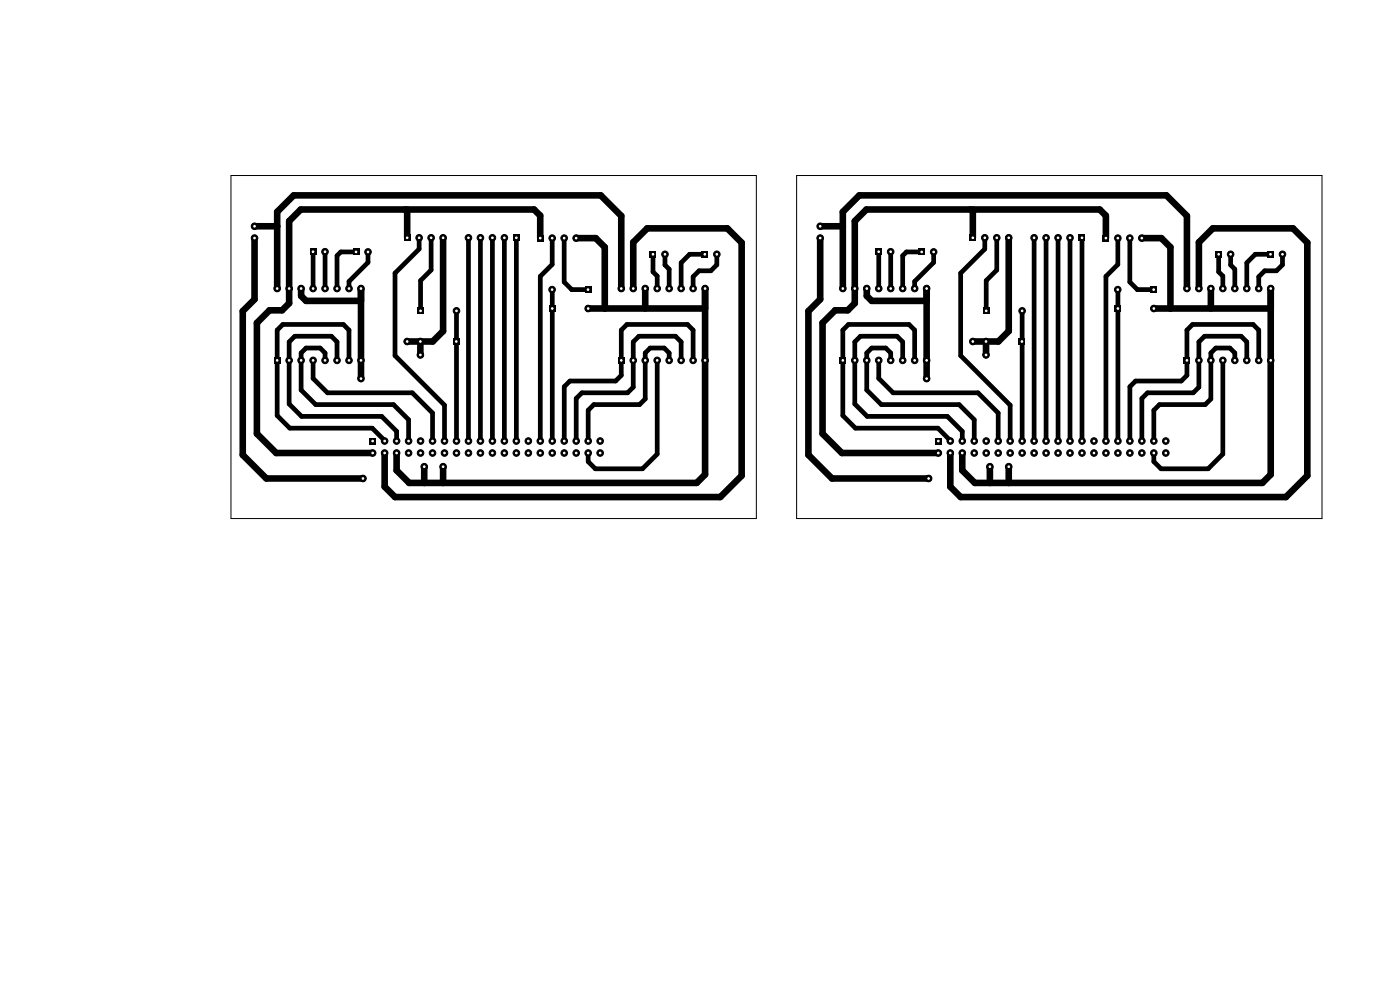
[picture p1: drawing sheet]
<svg xmlns="http://www.w3.org/2000/svg" width="297mm" height="210mm" viewBox="0 0 297 210" stroke-linecap="round" stroke-linejoin="round" font-family="sans-serif">
<g fill="#000">
<path d="M65.7 52.7h1.4v1.4h-1.4zM74.8 52.7h1.4v1.4h-1.4zM85.7 49.7h1.4v1.4h-1.4zM108.8 49.7h1.4v1.4h-1.4zM113.9 49.8h1.4v1.4h-1.4zM137.8 53.2h1.4v1.4h-1.4zM148.8 53.2h1.4v1.4h-1.4zM185.7 52.7h1.4v1.4h-1.4zM194.8 52.7h1.4v1.4h-1.4zM205.7 49.7h1.4v1.4h-1.4zM228.8 49.7h1.4v1.4h-1.4zM233.9 49.8h1.4v1.4h-1.4z"/>
<path d="M257.8 53.2h1.4v1.4h-1.4zM268.8 53.2h1.4v1.4h-1.4zM58.1 75.7h1.4v1.4h-1.4zM88.5 65.2h1.4v1.4h-1.4zM96.1 71.7h1.4v1.4h-1.4zM116.5 64.7h1.4v1.4h-1.4zM124 60.7h1.4v1.4h-1.4zM131.1 75.7h1.4v1.4h-1.4zM178.1 75.7h1.4v1.4h-1.4zM208.5 65.2h1.4v1.4h-1.4zM216.1 71.7h1.4v1.4h-1.4zM236.5 64.7h1.4v1.4h-1.4z"/>
<path d="M244 60.7h1.4v1.4h-1.4zM251.1 75.7h1.4v1.4h-1.4zM78.4 92.9h1.4v1.4h-1.4zM198.4 92.9h1.4v1.4h-1.4z"/>
</g>
<g fill="#000" stroke="#000" stroke-width=".21">
<circle cx="54" cy="48" r=".7"/>
<circle cx="54" cy="50.5" r=".7"/>
<circle cx="68.9" cy="53.4" r=".7"/>
<circle cx="78.1" cy="53.4" r=".7"/>
<circle cx="88.9" cy="50.4" r=".7"/>
<circle cx="91.5" cy="50.4" r=".7"/>
<circle cx="94" cy="50.4" r=".7"/>
<circle cx="99.4" cy="50.4" r=".7"/>
<circle cx="101.9" cy="50.4" r=".7"/>
<circle cx="104.5" cy="50.4" r=".7"/>
<circle cx="107" cy="50.4" r=".7"/>
<circle cx="117.1" cy="50.5" r=".7"/>
<circle cx="119.7" cy="50.5" r=".7"/>
<circle cx="122.2" cy="50.5" r=".7"/>
<circle cx="141.1" cy="53.9" r=".7"/>
<circle cx="152.1" cy="53.9" r=".7"/>
<circle cx="174" cy="48" r=".7"/>
<circle cx="174" cy="50.5" r=".7"/>
<circle cx="188.9" cy="53.4" r=".7"/>
<circle cx="198.1" cy="53.4" r=".7"/>
<circle cx="208.9" cy="50.4" r=".7"/>
<circle cx="211.5" cy="50.4" r=".7"/>
<circle cx="214" cy="50.4" r=".7"/>
<circle cx="219.4" cy="50.4" r=".7"/>
<circle cx="221.9" cy="50.4" r=".7"/>
<circle cx="224.5" cy="50.4" r=".7"/>
<circle cx="227" cy="50.4" r=".7"/>
<circle cx="237.1" cy="50.5" r=".7"/>
<circle cx="239.7" cy="50.5" r=".7"/>
<circle cx="242.2" cy="50.5" r=".7"/>
<circle cx="261.1" cy="53.9" r=".7"/>
<circle cx="272.1" cy="53.9" r=".7"/>
<circle cx="58.8" cy="61.2" r=".7"/>
<circle cx="61.3" cy="76.4" r=".7"/>
<circle cx="61.3" cy="61.2" r=".7"/>
<circle cx="63.9" cy="76.4" r=".7"/>
<circle cx="63.9" cy="61.2" r=".7"/>
<circle cx="66.4" cy="61.2" r=".7"/>
<circle cx="66.4" cy="76.4" r=".7"/>
<circle cx="69" cy="61.2" r=".7"/>
<circle cx="69" cy="76.4" r=".7"/>
<circle cx="71.5" cy="61.2" r=".7"/>
<circle cx="71.5" cy="76.4" r=".7"/>
<circle cx="74" cy="61.2" r=".7"/>
<circle cx="74" cy="76.4" r=".7"/>
<circle cx="76.6" cy="61.2" r=".7"/>
<circle cx="76.6" cy="76.4" r=".7"/>
<circle cx="86.4" cy="72.4" r=".7"/>
<circle cx="89.2" cy="75.3" r=".7"/>
<circle cx="89.2" cy="72.4" r=".7"/>
<circle cx="96.8" cy="65.9" r=".7"/>
<circle cx="117.1" cy="61.4" r=".7"/>
<circle cx="124.8" cy="65.4" r=".7"/>
<circle cx="131.8" cy="61.2" r=".7"/>
<circle cx="134.3" cy="76.4" r=".7"/>
<circle cx="134.3" cy="61.2" r=".7"/>
<circle cx="136.9" cy="76.4" r=".7"/>
<circle cx="136.9" cy="61.2" r=".7"/>
<circle cx="139.4" cy="61.2" r=".7"/>
<circle cx="139.4" cy="76.4" r=".7"/>
<circle cx="142" cy="76.4" r=".7"/>
<circle cx="142" cy="61.2" r=".7"/>
<circle cx="144.5" cy="61.2" r=".7"/>
<circle cx="144.5" cy="76.4" r=".7"/>
<circle cx="147" cy="76.4" r=".7"/>
<circle cx="147" cy="61.2" r=".7"/>
<circle cx="149.6" cy="61.2" r=".7"/>
<circle cx="149.6" cy="76.4" r=".7"/>
<circle cx="178.8" cy="61.2" r=".7"/>
<circle cx="181.3" cy="76.4" r=".7"/>
<circle cx="181.3" cy="61.2" r=".7"/>
<circle cx="183.9" cy="76.4" r=".7"/>
<circle cx="183.9" cy="61.2" r=".7"/>
<circle cx="186.4" cy="76.4" r=".7"/>
<circle cx="186.4" cy="61.2" r=".7"/>
<circle cx="189" cy="61.2" r=".7"/>
<circle cx="189" cy="76.4" r=".7"/>
<circle cx="191.5" cy="76.4" r=".7"/>
<circle cx="191.5" cy="61.2" r=".7"/>
<circle cx="194" cy="61.2" r=".7"/>
<circle cx="194" cy="76.4" r=".7"/>
<circle cx="196.6" cy="76.4" r=".7"/>
<circle cx="196.6" cy="61.2" r=".7"/>
<circle cx="206.4" cy="72.4" r=".7"/>
<circle cx="209.2" cy="75.3" r=".7"/>
<circle cx="209.2" cy="72.4" r=".7"/>
<circle cx="216.8" cy="65.9" r=".7"/>
<circle cx="237.1" cy="61.4" r=".7"/>
<circle cx="244.8" cy="65.4" r=".7"/>
<circle cx="251.8" cy="61.2" r=".7"/>
<circle cx="254.3" cy="61.2" r=".7"/>
<circle cx="254.3" cy="76.4" r=".7"/>
<circle cx="256.9" cy="61.2" r=".7"/>
<circle cx="256.9" cy="76.4" r=".7"/>
<circle cx="259.4" cy="76.4" r=".7"/>
<circle cx="259.4" cy="61.2" r=".7"/>
<circle cx="262" cy="76.4" r=".7"/>
<circle cx="262" cy="61.2" r=".7"/>
<circle cx="264.5" cy="61.2" r=".7"/>
<circle cx="264.5" cy="76.4" r=".7"/>
<circle cx="267" cy="61.2" r=".7"/>
<circle cx="267" cy="76.4" r=".7"/>
<circle cx="269.6" cy="61.2" r=".7"/>
<circle cx="269.6" cy="76.4" r=".7"/>
<circle cx="76.6" cy="80.3" r=".7"/>
<circle cx="79.1" cy="96.1" r=".7"/>
<circle cx="81.6" cy="93.6" r=".7"/>
<circle cx="81.6" cy="96.1" r=".7"/>
<circle cx="84.1" cy="93.6" r=".7"/>
<circle cx="84.1" cy="96.1" r=".7"/>
<circle cx="86.7" cy="96.1" r=".7"/>
<circle cx="86.7" cy="93.6" r=".7"/>
<circle cx="89.2" cy="93.6" r=".7"/>
<circle cx="89.2" cy="96.1" r=".7"/>
<circle cx="90" cy="99" r=".7"/>
<circle cx="91.8" cy="93.6" r=".7"/>
<circle cx="91.8" cy="96.1" r=".7"/>
<circle cx="94" cy="99" r=".7"/>
<circle cx="94.3" cy="96.1" r=".7"/>
<circle cx="94.3" cy="93.6" r=".7"/>
<circle cx="96.8" cy="93.6" r=".7"/>
<circle cx="96.8" cy="96.1" r=".7"/>
<circle cx="99.4" cy="96.1" r=".7"/>
<circle cx="99.4" cy="93.6" r=".7"/>
<circle cx="101.9" cy="93.6" r=".7"/>
<circle cx="101.9" cy="96.1" r=".7"/>
<circle cx="104.5" cy="93.6" r=".7"/>
<circle cx="104.5" cy="96.1" r=".7"/>
<circle cx="107" cy="93.6" r=".7"/>
<circle cx="107" cy="96.1" r=".7"/>
<circle cx="109.5" cy="93.6" r=".7"/>
<circle cx="109.5" cy="96.1" r=".7"/>
<circle cx="112.1" cy="93.6" r=".7"/>
<circle cx="112.1" cy="96.1" r=".7"/>
<circle cx="114.6" cy="96.1" r=".7"/>
<circle cx="114.6" cy="93.6" r=".7"/>
<circle cx="117.2" cy="93.6" r=".7"/>
<circle cx="117.2" cy="96.1" r=".7"/>
<circle cx="119.7" cy="93.6" r=".7"/>
<circle cx="119.7" cy="96.1" r=".7"/>
<circle cx="122.2" cy="96.1" r=".7"/>
<circle cx="122.2" cy="93.6" r=".7"/>
<circle cx="124.8" cy="96.1" r=".7"/>
<circle cx="124.8" cy="93.6" r=".7"/>
<circle cx="127.3" cy="93.6" r=".7"/>
<circle cx="127.3" cy="96.1" r=".7"/>
<circle cx="196.6" cy="80.3" r=".7"/>
<circle cx="199.1" cy="96.1" r=".7"/>
<circle cx="201.6" cy="93.6" r=".7"/>
<circle cx="201.6" cy="96.1" r=".7"/>
<circle cx="204.1" cy="93.6" r=".7"/>
<circle cx="204.1" cy="96.1" r=".7"/>
<circle cx="206.7" cy="93.6" r=".7"/>
<circle cx="206.7" cy="96.1" r=".7"/>
<circle cx="209.2" cy="96.1" r=".7"/>
<circle cx="209.2" cy="93.6" r=".7"/>
<circle cx="210" cy="99" r=".7"/>
<circle cx="211.8" cy="96.1" r=".7"/>
<circle cx="211.8" cy="93.6" r=".7"/>
<circle cx="214" cy="99" r=".7"/>
<circle cx="214.3" cy="96.1" r=".7"/>
<circle cx="214.3" cy="93.6" r=".7"/>
<circle cx="216.8" cy="93.6" r=".7"/>
<circle cx="216.8" cy="96.1" r=".7"/>
<circle cx="219.4" cy="96.1" r=".7"/>
<circle cx="219.4" cy="93.6" r=".7"/>
<circle cx="221.9" cy="93.6" r=".7"/>
<circle cx="221.9" cy="96.1" r=".7"/>
<circle cx="224.5" cy="96.1" r=".7"/>
<circle cx="224.5" cy="93.6" r=".7"/>
<circle cx="227" cy="93.6" r=".7"/>
<circle cx="227" cy="96.1" r=".7"/>
<circle cx="229.5" cy="93.6" r=".7"/>
<circle cx="229.5" cy="96.1" r=".7"/>
<circle cx="232.1" cy="96.1" r=".7"/>
<circle cx="232.1" cy="93.6" r=".7"/>
<circle cx="234.6" cy="93.6" r=".7"/>
<circle cx="234.6" cy="96.1" r=".7"/>
<circle cx="237.2" cy="93.6" r=".7"/>
<circle cx="237.2" cy="96.1" r=".7"/>
<circle cx="239.7" cy="96.1" r=".7"/>
<circle cx="239.7" cy="93.6" r=".7"/>
<circle cx="242.2" cy="93.6" r=".7"/>
<circle cx="242.2" cy="96.1" r=".7"/>
<circle cx="244.8" cy="93.6" r=".7"/>
<circle cx="244.8" cy="96.1" r=".7"/>
<circle cx="247.3" cy="93.6" r=".7"/>
<circle cx="247.3" cy="96.1" r=".7"/>
<circle cx="77" cy="101.5" r=".7"/>
<circle cx="197" cy="101.5" r=".7"/>
</g>
<g fill="none" stroke="#000" stroke-width="1">
<path d="M66.4 53.4h.1M66.4 53.4v7.8M68.9 53.4h.1M69 53.4v7.8M75.5 53.4h-3.2l-.8 .8v7M78.1 53.4v2.3l-4.1 4v1.5M88.9 50.4v2.4l-5.1 5.1v17.5l10.5 10.5v7.7M91.5 50.4v6.9l-2.3 2.2v6.4M99.4 50.4v43.2M101.9 50.4v43.2M104.5 50.4v43.2M107 50.4v43.2"/>
<path d="M109.5 50.4v43.2M117.1 50.5v5.6l-2.5 2.5v35M119.7 50.5v9.3l1.6 1.6h3.4M138.5 53.9v3.8l.9 .9v2.6M141.1 53.9v2.3l.9 .9v4.1M149.5 53.9h-3.2l-1.8 1.8v5.5M152.1 53.9v2.3l-1.3 1.2h-2.5l-1.3 1.3v2.5M186.4 53.4h.1M186.4 53.4v7.8M188.9 53.4h.1M189 53.4v7.8M195.5 53.4h-3.2l-.8 .8v7"/>
<path d="M198.1 53.4v2.3l-4.1 4v1.5M208.9 50.4v2.4l-5.1 5.1v17.5l10.5 10.5v7.7M211.5 50.4v6.9l-2.3 2.2v6.4M219.4 50.4v43.2M221.9 50.4v43.2M224.5 50.4v43.2M227 50.4v43.2M229.5 50.4v43.2M237.1 50.5v5.6l-2.5 2.5v35M239.7 50.5v9.3l1.6 1.6h3.4M258.5 53.9v3.8l.9 .9v2.6M261.1 53.9v2.3l.9 .9v4.1"/>
<path d="M269.5 53.9h-3.2l-1.8 1.8v5.5M272.1 53.9v2.3l-1.3 1.2h-2.5l-1.3 1.3v2.5M66.4 76.4v3.9l3.1 3h18l4.3 4.3v6M69 76.4v-1.5l-1.1-1.1h-3l-1 1.1v7.8l3.1 3.1h16.5l3.2 3.2v4.6M71.5 76.4v-3.9l-1.2-1.2h-7.8l-1.2 1.2v13.2l2.7 2.6h17l3.1 3.2v2.1M74 76.4v-6.4l-1.2-1.2h-12.8l-1.2 1.2v18.2l2.7 2.6h17.5l2.6 2.8M96.8 65.9v27.7M117.2 61.4v32.2M139.4 76.4v19.9l-3.1 3.1h-10l-1.5-1.5v-1.8M142 76.4v-1.5l-1.1-1.1h-3l-1 1.1v9.7l-1.2 1.2h-9.7l-1.2 1.2v6.6M144.5 76.4v-3.9l-1.2-1.2h-7.8l-1.2 1.2v9.6l-1.2 1.2h-9.7l-1.2 1.2v9.1M147 76.4v-6.4l-1.2-1.2h-12.8l-1.2 1.2v9.6l-1.2 1.2h-9.7l-1.2 1.2v11.6"/>
<path d="M186.4 76.4v3.9l3.1 3h18l4.3 4.3v6M189 76.4v-1.5l-1.1-1.1h-3l-1 1.1v7.8l3.1 3.1h16.5l3.2 3.2v4.6M191.5 76.4v-3.9l-1.2-1.2h-7.8l-1.2 1.2v13.2l2.7 2.6h17l3.1 3.2v2.1M194 76.4v-6.4l-1.2-1.2h-12.8l-1.2 1.2v18.2l2.7 2.6h17.5l2.6 2.8M216.8 65.9v27.7M237.2 61.4v32.2M259.4 76.4v19.9l-3.1 3.1h-10l-1.5-1.5v-1.8M262 76.4v-1.5l-1.1-1.1h-3l-1 1.1v9.7l-1.2 1.2h-9.7l-1.2 1.2v6.6M264.5 76.4v-3.9l-1.2-1.2h-7.8l-1.2 1.2v9.6l-1.2 1.2h-9.7l-1.2 1.2v9.1M267 76.4v-6.4l-1.2-1.2h-12.8l-1.2 1.2v9.6l-1.2 1.2h-9.7l-1.2 1.2v11.6"/>
</g>
<g fill="none" stroke="#000" stroke-width="1.4">
<path d="M54 48h4.8M54 50.5v13l-2.5 2.5v30.5l5 5h20.5M86.4 44.4v6M94 50.4v19.8l-2.2 2.2h-5.4M114.6 50.5v-4.8l-1.3-1.3h-49.5l-2.5 2.5v17.4l-1.5 1.5h-2.6l-2.7 2.7v23.5l4.1 4.1h20.5M122.2 50.5h4.2l1.9 1.9v13M174 48h4.8M174 50.5v13l-2.5 2.5v30.5l5 5h20.5M206.4 44.4v6M214 50.4v19.8l-2.2 2.2h-5.4M234.6 50.5v-4.8l-1.3-1.3h-49.5l-2.5 2.5v17.4l-1.5 1.5h-2.6l-2.7 2.7v23.5l4.1 4.1h20.5M242.2 50.5h4.2l1.9 1.9v13"/>
<path d="M58.8 61.2v-16.3l3.5-3.5h65.1l4.4 4.4v15.4M63.9 61.2v1.6l1 1h11.7M76.6 61.2v19.1M89.2 72.4v2.9M89.2 75.3h.1M124.8 65.4h24.8M124.8 65.4h.1M134.3 61.2v-9.8l3-3h17l3 3.1v49.4l-4.5 4.5h-69l-2.2-2.2v-7.1M136.9 61.2v4.2M149.6 61.2v39.5l-1.8 1.7h-61l-2.7-2.6v-3.7M178.8 61.2v-16.3l3.5-3.5h65.1l4.4 4.4v15.4M183.9 61.2v1.6l1 1h11.7"/>
<path d="M196.6 61.2v19.1M209.2 75.3h.1M209.2 72.4v2.9M244.8 65.4h24.8M244.8 65.4h.1M254.3 61.2v-9.8l3-3h17l3 3.1v49.4l-4.5 4.5h-69l-2.2-2.2v-7.1M256.9 61.2v4.2M269.6 61.2v39.5l-1.8 1.7h-61l-2.7-2.6v-3.7M90 99v3.4M94 99v3.4M210 99v3.4M214 99v3.4"/>
</g>
<path d="M49 37.2h111.5v72.8h-111.5zM169 37.2h111.5v72.8h-111.5z" fill="none" stroke="#000" stroke-width=".21"/>
<g fill="#fff" stroke="#fff" stroke-width=".21">
<circle cx="54" cy="48" r=".18"/>
<circle cx="174" cy="48" r=".18"/>
<circle cx="174" cy="50.5" r=".18"/>
<circle cx="76.6" cy="80.3" r=".17"/>
<circle cx="94" cy="99" r=".17"/>
<circle cx="206.4" cy="72.4" r=".18"/>
<circle cx="54" cy="50.5" r=".18"/>
<circle cx="197" cy="101.5" r=".17"/>
<circle cx="90" cy="99" r=".17"/>
<circle cx="214" cy="99" r=".17"/>
<circle cx="209.2" cy="75.3" r=".18"/>
<circle cx="196.6" cy="80.3" r=".17"/>
<circle cx="210" cy="99" r=".17"/>
<circle cx="89.2" cy="75.3" r=".18"/>
<circle cx="86.4" cy="72.4" r=".17"/>
<circle cx="77" cy="101.5" r=".17"/>
<circle cx="79.1" cy="93.6" r=".17"/>
<circle cx="79.1" cy="96.1" r=".17"/>
<circle cx="81.6" cy="93.6" r=".17"/>
<circle cx="81.6" cy="96.1" r=".17"/>
<circle cx="84.1" cy="93.6" r=".17"/>
<circle cx="84.1" cy="96.1" r=".17"/>
<circle cx="86.7" cy="93.6" r=".17"/>
<circle cx="86.7" cy="96.1" r=".17"/>
<circle cx="89.2" cy="93.6" r=".17"/>
<circle cx="89.2" cy="96.1" r=".17"/>
<circle cx="91.8" cy="93.6" r=".17"/>
<circle cx="91.8" cy="96.1" r=".17"/>
<circle cx="94.3" cy="93.6" r=".17"/>
<circle cx="94.3" cy="96.1" r=".17"/>
<circle cx="96.8" cy="93.6" r=".17"/>
<circle cx="96.8" cy="96.1" r=".17"/>
<circle cx="99.4" cy="93.6" r=".17"/>
<circle cx="99.4" cy="96.1" r=".17"/>
<circle cx="101.9" cy="93.6" r=".17"/>
<circle cx="101.9" cy="96.1" r=".17"/>
<circle cx="104.5" cy="93.6" r=".17"/>
<circle cx="104.5" cy="96.1" r=".17"/>
<circle cx="107" cy="93.6" r=".17"/>
<circle cx="107" cy="96.1" r=".17"/>
<circle cx="109.5" cy="93.6" r=".17"/>
<circle cx="109.5" cy="96.1" r=".17"/>
<circle cx="112.1" cy="93.6" r=".17"/>
<circle cx="112.1" cy="96.1" r=".17"/>
<circle cx="114.6" cy="93.6" r=".17"/>
<circle cx="114.6" cy="96.1" r=".17"/>
<circle cx="117.2" cy="93.6" r=".17"/>
<circle cx="117.2" cy="96.1" r=".17"/>
<circle cx="119.7" cy="93.6" r=".17"/>
<circle cx="119.7" cy="96.1" r=".17"/>
<circle cx="122.2" cy="93.6" r=".17"/>
<circle cx="122.2" cy="96.1" r=".17"/>
<circle cx="124.8" cy="93.6" r=".17"/>
<circle cx="124.8" cy="96.1" r=".17"/>
<circle cx="127.3" cy="93.6" r=".17"/>
<circle cx="127.3" cy="96.1" r=".17"/>
<circle cx="66.4" cy="53.4" r=".17"/>
<circle cx="68.9" cy="53.4" r=".17"/>
<circle cx="216.8" cy="72.4" r=".17"/>
<circle cx="209.2" cy="72.4" r=".17"/>
<circle cx="178.8" cy="76.4" r=".18"/>
<circle cx="181.3" cy="76.4" r=".18"/>
<circle cx="183.9" cy="76.4" r=".18"/>
<circle cx="186.4" cy="76.4" r=".18"/>
<circle cx="189" cy="76.4" r=".18"/>
<circle cx="191.5" cy="76.4" r=".18"/>
<circle cx="194" cy="76.4" r=".18"/>
<circle cx="196.6" cy="76.4" r=".18"/>
<circle cx="178.8" cy="61.2" r=".18"/>
<circle cx="181.3" cy="61.2" r=".18"/>
<circle cx="183.9" cy="61.2" r=".18"/>
<circle cx="186.4" cy="61.2" r=".18"/>
<circle cx="189" cy="61.2" r=".18"/>
<circle cx="191.5" cy="61.2" r=".18"/>
<circle cx="194" cy="61.2" r=".18"/>
<circle cx="196.6" cy="61.2" r=".18"/>
<circle cx="131.8" cy="76.4" r=".18"/>
<circle cx="134.3" cy="76.4" r=".18"/>
<circle cx="136.9" cy="76.4" r=".18"/>
<circle cx="139.4" cy="76.4" r=".18"/>
<circle cx="142" cy="76.4" r=".18"/>
<circle cx="144.5" cy="76.4" r=".18"/>
<circle cx="147" cy="76.4" r=".18"/>
<circle cx="149.6" cy="76.4" r=".18"/>
<circle cx="131.8" cy="61.2" r=".18"/>
<circle cx="134.3" cy="61.2" r=".18"/>
<circle cx="136.9" cy="61.2" r=".18"/>
<circle cx="139.4" cy="61.2" r=".18"/>
<circle cx="142" cy="61.2" r=".18"/>
<circle cx="144.5" cy="61.2" r=".18"/>
<circle cx="147" cy="61.2" r=".18"/>
<circle cx="149.6" cy="61.2" r=".18"/>
<circle cx="244.7" cy="61.4" r=".17"/>
<circle cx="237.1" cy="61.4" r=".17"/>
<circle cx="75.5" cy="53.4" r=".17"/>
<circle cx="78.1" cy="53.4" r=".17"/>
<circle cx="117.2" cy="65.4" r=".18"/>
<circle cx="124.8" cy="65.4" r=".18"/>
<circle cx="206.4" cy="50.4" r=".17"/>
<circle cx="208.9" cy="50.4" r=".17"/>
<circle cx="211.5" cy="50.4" r=".17"/>
<circle cx="214" cy="50.4" r=".17"/>
<circle cx="195.5" cy="53.4" r=".17"/>
<circle cx="198.1" cy="53.4" r=".17"/>
<circle cx="229.5" cy="50.4" r=".17"/>
<circle cx="227" cy="50.4" r=".17"/>
<circle cx="224.5" cy="50.4" r=".17"/>
<circle cx="221.9" cy="50.4" r=".17"/>
<circle cx="219.4" cy="50.4" r=".17"/>
<circle cx="89.2" cy="65.9" r=".17"/>
<circle cx="96.8" cy="65.9" r=".17"/>
<circle cx="138.5" cy="53.9" r=".17"/>
<circle cx="141.1" cy="53.9" r=".17"/>
<circle cx="149.5" cy="53.9" r=".17"/>
<circle cx="152.1" cy="53.9" r=".17"/>
<circle cx="269.5" cy="53.9" r=".18"/>
<circle cx="272.1" cy="53.9" r=".18"/>
<circle cx="86.4" cy="50.4" r=".17"/>
<circle cx="88.9" cy="50.4" r=".17"/>
<circle cx="91.5" cy="50.4" r=".17"/>
<circle cx="94" cy="50.4" r=".17"/>
<circle cx="96.8" cy="72.4" r=".18"/>
<circle cx="89.2" cy="72.4" r=".18"/>
<circle cx="258.5" cy="53.9" r=".17"/>
<circle cx="261.1" cy="53.9" r=".17"/>
<circle cx="124.7" cy="61.4" r=".17"/>
<circle cx="117.1" cy="61.4" r=".17"/>
<circle cx="109.5" cy="50.4" r=".17"/>
<circle cx="107" cy="50.4" r=".17"/>
<circle cx="104.5" cy="50.4" r=".17"/>
<circle cx="101.9" cy="50.4" r=".17"/>
<circle cx="99.4" cy="50.4" r=".17"/>
<circle cx="199.1" cy="93.6" r=".17"/>
<circle cx="199.1" cy="96.1" r=".17"/>
<circle cx="201.6" cy="93.6" r=".17"/>
<circle cx="201.6" cy="96.1" r=".17"/>
<circle cx="204.1" cy="93.6" r=".17"/>
<circle cx="204.1" cy="96.1" r=".17"/>
<circle cx="206.7" cy="93.6" r=".17"/>
<circle cx="206.7" cy="96.1" r=".17"/>
<circle cx="209.2" cy="93.6" r=".17"/>
<circle cx="209.2" cy="96.1" r=".17"/>
<circle cx="211.8" cy="93.6" r=".17"/>
<circle cx="211.8" cy="96.1" r=".17"/>
<circle cx="214.3" cy="93.6" r=".17"/>
<circle cx="214.3" cy="96.1" r=".17"/>
<circle cx="216.8" cy="93.6" r=".17"/>
<circle cx="216.8" cy="96.1" r=".17"/>
<circle cx="219.4" cy="93.6" r=".17"/>
<circle cx="219.4" cy="96.1" r=".17"/>
<circle cx="221.9" cy="93.6" r=".17"/>
<circle cx="221.9" cy="96.1" r=".17"/>
<circle cx="224.5" cy="93.6" r=".17"/>
<circle cx="224.5" cy="96.1" r=".17"/>
<circle cx="227" cy="93.6" r=".17"/>
<circle cx="227" cy="96.1" r=".17"/>
<circle cx="229.5" cy="93.6" r=".17"/>
<circle cx="229.5" cy="96.1" r=".17"/>
<circle cx="232.1" cy="93.6" r=".17"/>
<circle cx="232.1" cy="96.1" r=".17"/>
<circle cx="234.6" cy="93.6" r=".17"/>
<circle cx="234.6" cy="96.1" r=".17"/>
<circle cx="237.2" cy="93.6" r=".17"/>
<circle cx="237.2" cy="96.1" r=".17"/>
<circle cx="239.7" cy="93.6" r=".17"/>
<circle cx="239.7" cy="96.1" r=".17"/>
<circle cx="242.2" cy="93.6" r=".17"/>
<circle cx="242.2" cy="96.1" r=".17"/>
<circle cx="244.8" cy="93.6" r=".17"/>
<circle cx="244.8" cy="96.1" r=".17"/>
<circle cx="247.3" cy="93.6" r=".17"/>
<circle cx="247.3" cy="96.1" r=".17"/>
<circle cx="209.2" cy="65.9" r=".17"/>
<circle cx="216.8" cy="65.9" r=".17"/>
<circle cx="251.8" cy="76.4" r=".18"/>
<circle cx="254.3" cy="76.4" r=".18"/>
<circle cx="256.9" cy="76.4" r=".18"/>
<circle cx="259.4" cy="76.4" r=".18"/>
<circle cx="262" cy="76.4" r=".18"/>
<circle cx="264.5" cy="76.4" r=".18"/>
<circle cx="267" cy="76.4" r=".18"/>
<circle cx="269.6" cy="76.4" r=".18"/>
<circle cx="251.8" cy="61.2" r=".18"/>
<circle cx="254.3" cy="61.2" r=".18"/>
<circle cx="256.9" cy="61.2" r=".18"/>
<circle cx="259.4" cy="61.2" r=".18"/>
<circle cx="262" cy="61.2" r=".18"/>
<circle cx="264.5" cy="61.2" r=".18"/>
<circle cx="267" cy="61.2" r=".18"/>
<circle cx="269.6" cy="61.2" r=".18"/>
<circle cx="234.6" cy="50.5" r=".18"/>
<circle cx="237.1" cy="50.5" r=".18"/>
<circle cx="239.7" cy="50.5" r=".18"/>
<circle cx="242.2" cy="50.5" r=".18"/>
<circle cx="58.8" cy="76.4" r=".18"/>
<circle cx="61.3" cy="76.4" r=".18"/>
<circle cx="63.9" cy="76.4" r=".18"/>
<circle cx="66.4" cy="76.4" r=".18"/>
<circle cx="69" cy="76.4" r=".18"/>
<circle cx="71.5" cy="76.4" r=".18"/>
<circle cx="74" cy="76.4" r=".18"/>
<circle cx="76.6" cy="76.4" r=".18"/>
<circle cx="58.8" cy="61.2" r=".18"/>
<circle cx="61.3" cy="61.2" r=".18"/>
<circle cx="63.9" cy="61.2" r=".18"/>
<circle cx="66.4" cy="61.2" r=".18"/>
<circle cx="69" cy="61.2" r=".18"/>
<circle cx="71.5" cy="61.2" r=".18"/>
<circle cx="74" cy="61.2" r=".18"/>
<circle cx="76.6" cy="61.2" r=".18"/>
<circle cx="186.4" cy="53.4" r=".17"/>
<circle cx="188.9" cy="53.4" r=".17"/>
<circle cx="114.6" cy="50.5" r=".18"/>
<circle cx="117.1" cy="50.5" r=".18"/>
<circle cx="119.7" cy="50.5" r=".18"/>
<circle cx="122.2" cy="50.5" r=".18"/>
<circle cx="237.2" cy="65.4" r=".18"/>
<circle cx="244.8" cy="65.4" r=".18"/>
</g>
</svg>
